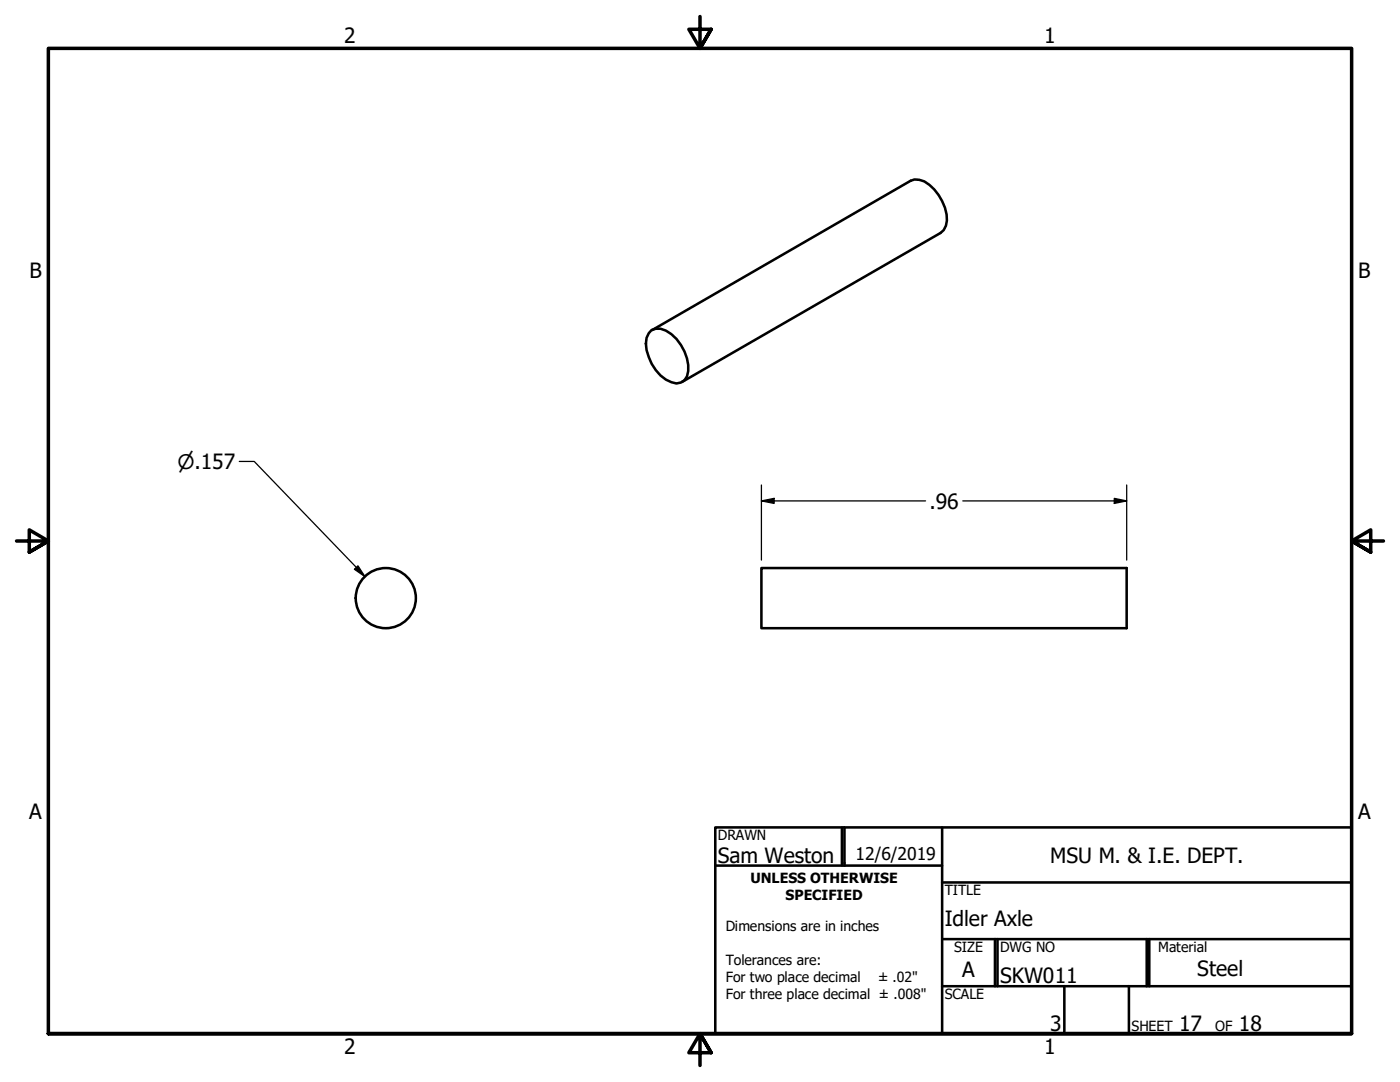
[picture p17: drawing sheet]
<svg xmlns="http://www.w3.org/2000/svg" width="279mm" height="216mm" viewBox="0 0 279 216" stroke-linecap="round" stroke-linejoin="round" font-family="sans-serif">
<defs><g id="words">
<g font-size="4.2">
<text x="68.7" y="8.6">2</text>
<text x="208.4" y="8.6">1</text>
<text x="5.9" y="55.5">B</text>
<text x="271.1" y="55.5">B</text>
<text x="185.5" y="101.5">.96</text>
<text x="5.8" y="163.4">A</text>
<text x="271" y="163.4">A</text>
<text x="143.3" y="172.1">Sam Weston</text>
<text x="209.6" y="172.1">MSU M. &amp; I.E. DEPT.</text>
<text x="188.5" y="184.8">Idler Axle</text>
<text x="192" y="194.9">A</text>
<text x="199.6" y="196.2">SKW011</text>
<text x="239" y="194.8">Steel</text>
<text x="209.6" y="205.7">3</text>
<text x="235.3" y="205.7">17</text>
<text x="247.3" y="205.7">18</text>
<text x="68.7" y="210.3">2</text>
<text x="208.4" y="210.3">1</text>
</g>
<text font-size="4" x="35.4" y="93.5">⌀.157</text>
<text font-size="3.5" x="170.8" y="171.6">12/6/2019</text>
<g font-size="2.8">
<text x="143.3" y="167.6">DRAWN</text>
<text x="149.8" y="176.2">UNLESS OTHERWISE</text>
<text x="156.8" y="179.6">SPECIFIED</text>
<text x="188.5" y="178.6">TITLE</text>
<text x="144.8" y="185.9">Dimensions are in inches</text>
<text x="190.4" y="189.9">SIZE</text>
<text x="199.6" y="189.9">DWG NO</text>
<text x="231.1" y="190">Material</text>
<text x="144.8" y="192.5">Tolerances are:</text>
<text x="144.8" y="195.9">For two place decimal</text>
<text x="175.3" y="195.9">± .02&quot;</text>
<text x="144.8" y="199.3">For three place decimal ± .008&quot;</text>
<text x="188.5" y="199.3">SCALE</text>
<text x="225.8" y="205.7">SHEET</text>
<text x="242.5" y="205.7">OF</text>
</g>
</g></defs>
<!-- layer: Visible (ANSI) -->
<g fill="none" stroke="#000" stroke-width=".51">
<path d="M130 65.8a3.5 3.5 0 0 1 4 .9 9.2 9.2 0 0 1 3.4 7.3 2.35 2.35 0 0 1-3.4 2.3 8.7 8.7 0 0 1-5-8.9l.5-.9zM130.2 65.8l51.5-29.7a3.5 3.5 0 0 1 3.8 .8 9.6 9.6 0 0 1 3.5 7.1l-.2 1-.5 .9-.6 .6-51.6 29.7M152 113.3h72.9v12h-72.9z"/>
<circle cx="77" cy="119.3" r="6"/>
</g>
<!-- layer: Border (ANSI) -->
<path d="M139.7 3.3v6.4l-2.2-3.9h4.4l-2.2 3.9 2.2-3.9M3.3 107.9h6.4l-3.9-2.2v4.5l3.9-2.3-3.9 2.3M276.1 107.9h-6.4l3.9-2.2v4.5l-3.9-2.3 3.9 2.3M9.7 206.2v-196.5h260v196.5h-260h260M141.9 210.1l-2.2-3.9 2.2 3.9h-4.4l2.2-3.9v6.4" fill="none" stroke="#000" stroke-width=".7"/>
<!-- layer: Title (ANSI) -->
<g fill="none" stroke="#000" stroke-width=".51">
<path d="M142.7 165.1h127v41.1h-127zM142.7 172.7h45.3M168 165.1v7.6M168.5 165.1v7.6M188 176.1h81.7M188 165.1v41.1M188 187.4h81.7M188 196.8h81.7M198.6 187.4v9.4M199.1 187.4v9.4M212.4 196.8v9.4M225.3 196.8v9.4"/>
<path d="M228.9 187.4v9.4M229.4 187.4v9.4"/>
</g>
<!-- layer: Dimension (ANSI) -->
<path d="M47.8 92.1h2.9l22.1 23M152 99.9l2.5-.5v1.1zM152 99.9h32.7M152 96.8v15M192.2 99.9h32.7M222.4 99.4l2.5 .5-2.5 .6zM224.9 96.8v15M70.7 113.6l.7-.7 1.4 2.2z" fill="none" stroke="#000" stroke-width=".25"/>
<g fill="#000">
<path d="M152 99.9l2.5-.5v1.1z" fill-rule="evenodd"/>
<path d="M70.7 113.6l.7-.7 1.4 2.2z" fill-rule="evenodd"/>
<path d="M222.4 99.4l2.5 .5-2.5 .6z" fill-rule="evenodd"/>
</g>
<use href="#words"/>
</svg>
